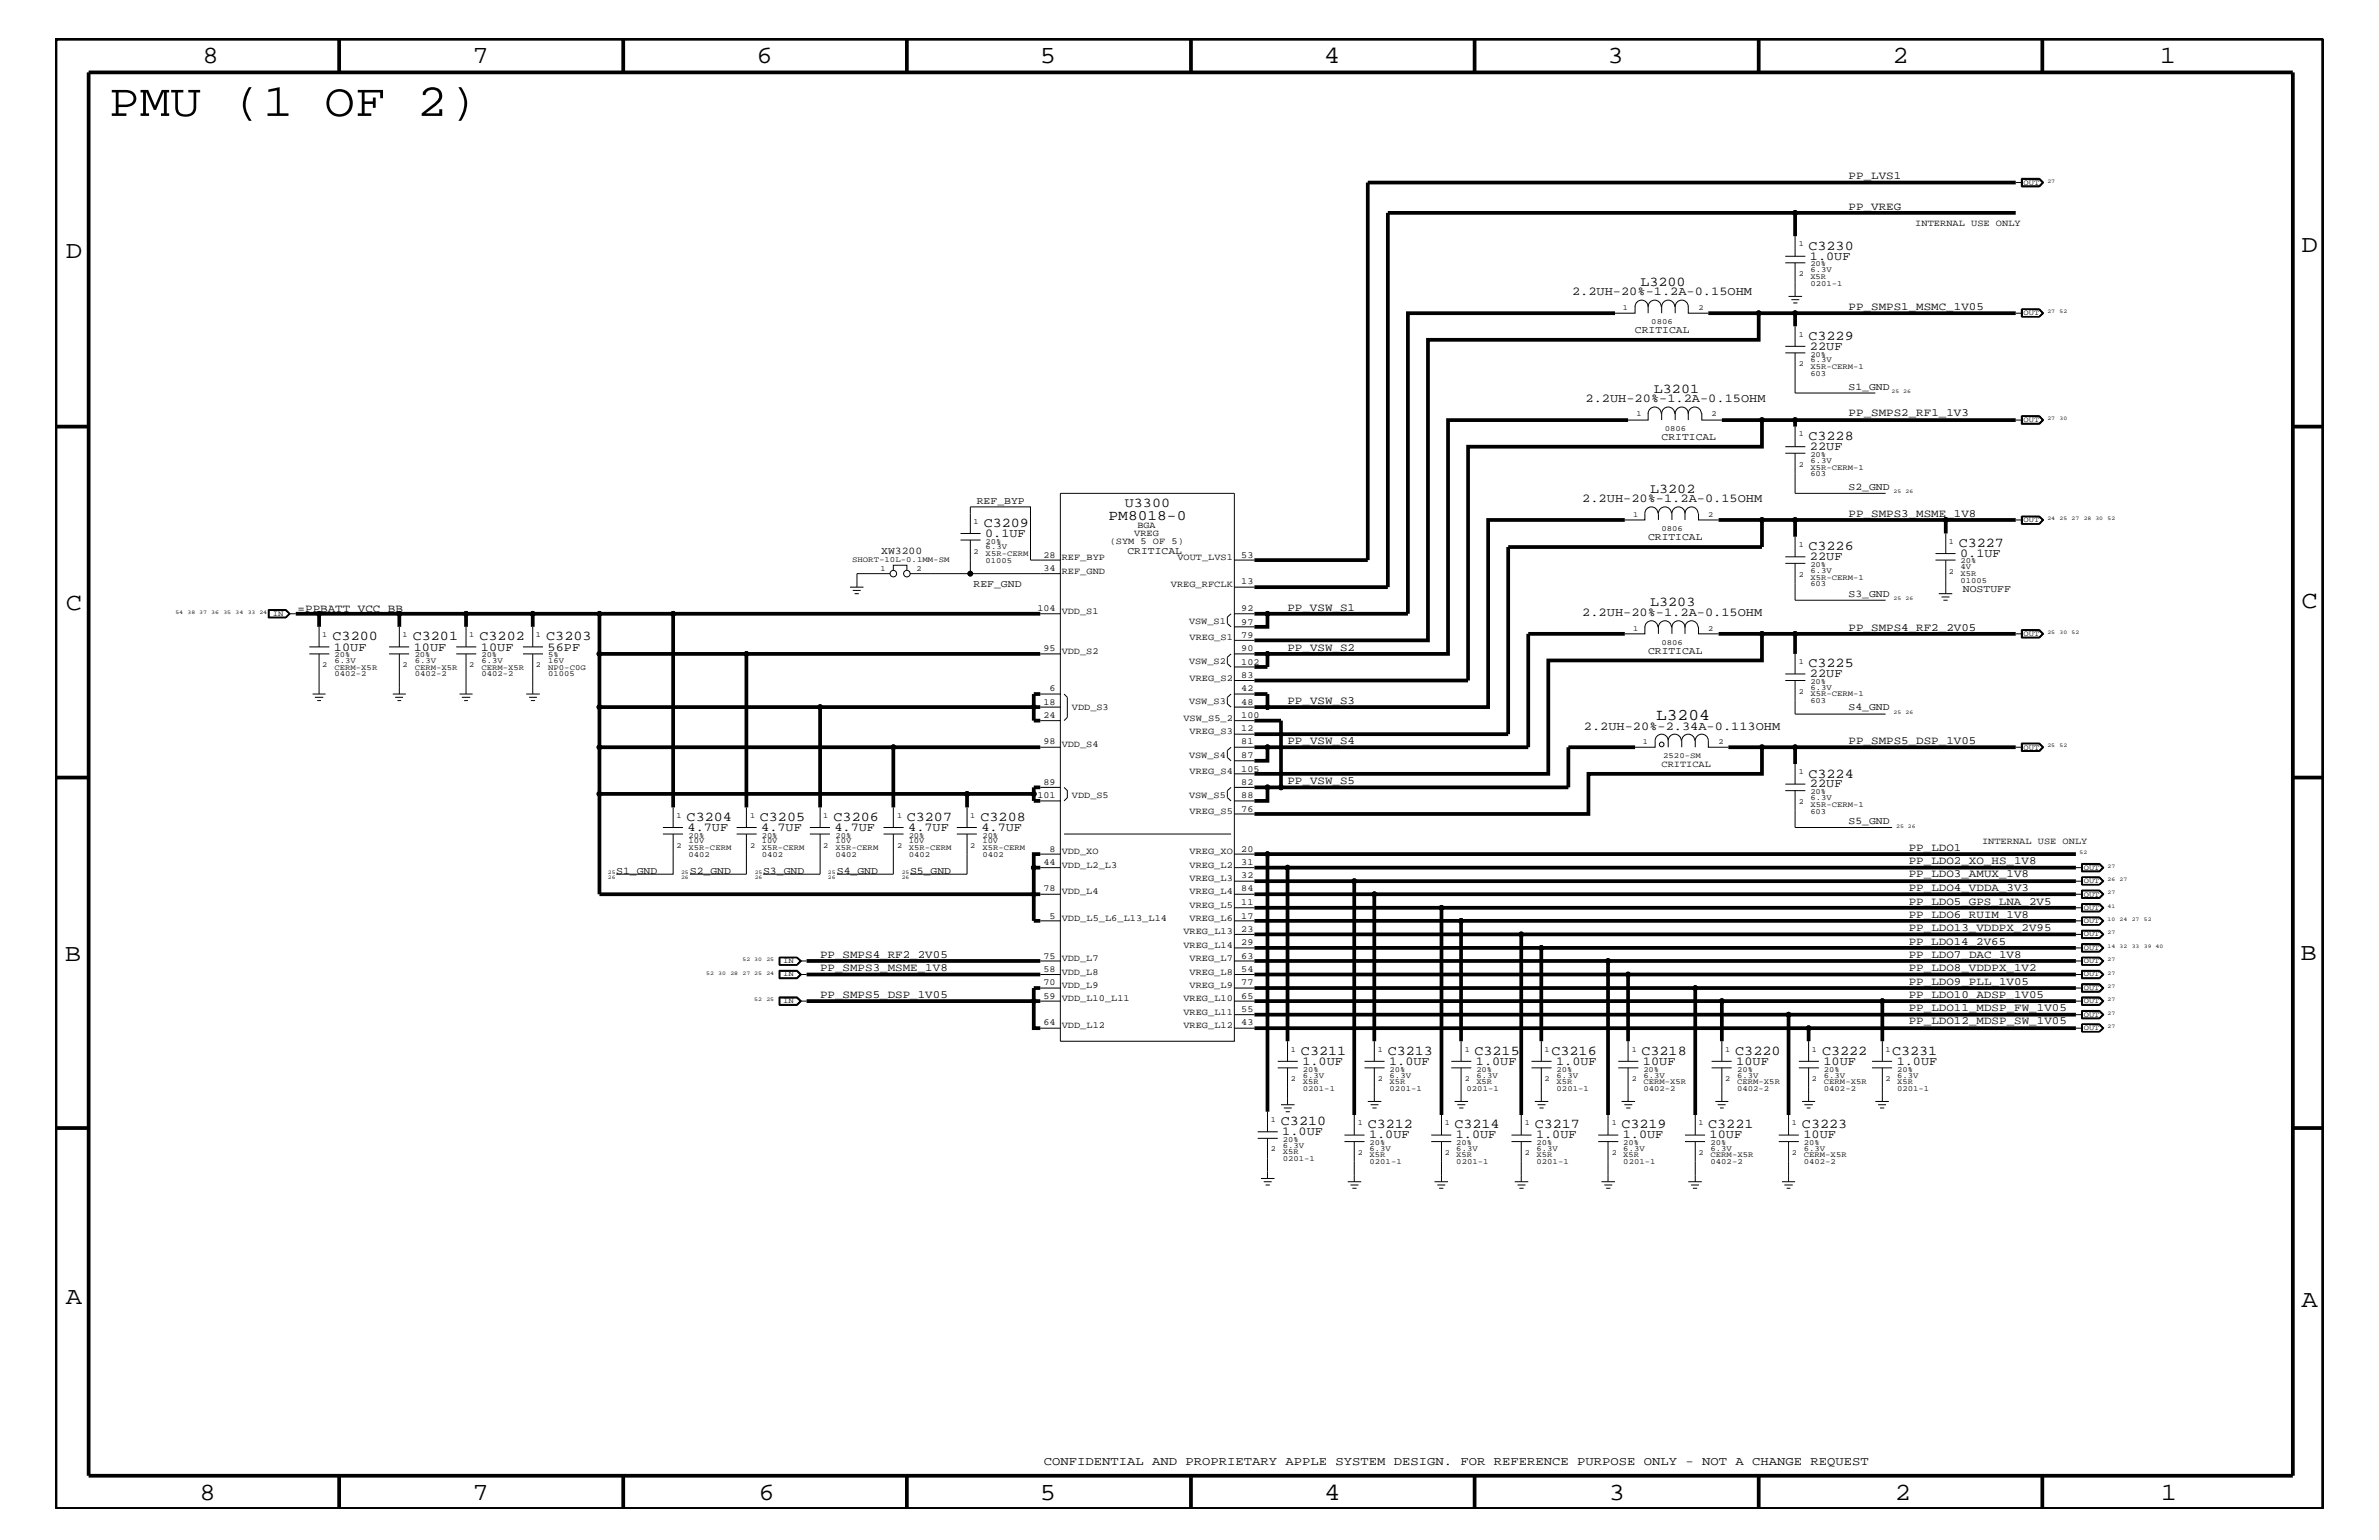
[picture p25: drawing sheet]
<svg xmlns="http://www.w3.org/2000/svg" width="432mm" height="279mm" viewBox="0 0 432 279" stroke-linecap="round" stroke-linejoin="round" font-family="sans-serif">
<defs><g id="words">
<text font-size="8.4" x="19.7" y="21">PMU (1 OF 2)</text>
<g font-size="4.5">
<text x="36.7" y="11.5">8</text>
<text x="85.8" y="11.5">7</text>
<text x="137.3" y="11.5">6</text>
<text x="188.7" y="11.5">5</text>
<text x="240.3" y="11.5">4</text>
<text x="291.8" y="11.5">3</text>
<text x="343.5" y="11.5">2</text>
<text x="392" y="11.5">1</text>
<text x="11.9" y="46.8">D</text>
<text x="417.7" y="45.7">D</text>
<text x="11.9" y="110.6">C</text>
<text x="417.7" y="110.3">C</text>
<text x="11.8" y="174.3">B</text>
<text x="417.6" y="174.2">B</text>
<text x="11.9" y="236.7">A</text>
<text x="417.7" y="237.1">A</text>
<text x="36.2" y="272.1">8</text>
<text x="85.8" y="272.1">7</text>
<text x="137.7" y="272.1">6</text>
<text x="188.7" y="272.1">5</text>
<text x="240.4" y="272.1">4</text>
<text x="292" y="272.1">3</text>
<text x="343.9" y="272.1">2</text>
<text x="392.2" y="272.1">1</text>
</g>
<text font-size="3" x="300.6" y="130.7">L3204</text>
<text font-size="2.6" x="201.2" y="94.3">PM8018-0</text>
<g font-size="2.5">
<text x="328.3" y="45.3">C3230</text>
<text x="297.7" y="51.8">L3200</text>
<text x="328.3" y="61.7">C3229</text>
<text x="300.2" y="71.2">L3201</text>
<text x="328.3" y="79.9">C3228</text>
<text x="299.5" y="89.4">L3202</text>
<text x="178.6" y="95.6">C3209</text>
<text x="204.2" y="92">U3300</text>
<text x="328.3" y="99.9">C3226</text>
<text x="355.5" y="99.3">C3227</text>
<text x="299.5" y="110">L3203</text>
<text x="60.4" y="116.2">C3200</text>
<text x="74.9" y="116.2">C3201</text>
<text x="87" y="116.2">C3202</text>
<text x="99.1" y="116.2">C3203</text>
<text x="328.3" y="121">C3225</text>
<text x="328.3" y="141.1">C3224</text>
<text x="124.6" y="149">C3204</text>
<text x="137.9" y="149">C3205</text>
<text x="151.3" y="149">C3206</text>
<text x="164.6" y="149">C3207</text>
<text x="178" y="149">C3208</text>
<text x="236.1" y="191.4">C3211</text>
<text x="251.9" y="191.4">C3213</text>
<text x="267.6" y="191.4">C3215</text>
<text x="281.6" y="191.4">C3216</text>
<text x="297.9" y="191.4">C3218</text>
<text x="315" y="191.4">C3220</text>
<text x="330.7" y="191.4">C3222</text>
<text x="343.4" y="191.4">C3231</text>
<text x="232.5" y="204.1">C3210</text>
<text x="248.2" y="204.7">C3212</text>
<text x="264" y="204.7">C3214</text>
<text x="278.6" y="204.7">C3217</text>
<text x="294.3" y="204.7">C3219</text>
<text x="310" y="204.7">C3221</text>
<text x="327.1" y="204.7">C3223</text>
</g>
<g font-size="2.2">
<text x="328.5" y="47.1">1.0UF</text>
<text x="285.3" y="53.5">2.2UH-20%-1.2A-0.15OHM</text>
<text x="328.5" y="63.4">22UF</text>
<text x="287.8" y="72.9">2.2UH-20%-1.2A-0.15OHM</text>
<text x="328.5" y="81.6">22UF</text>
<text x="287.2" y="91.1">2.2UH-20%-1.2A-0.15OHM</text>
<text x="178.8" y="97.4">0.1UF</text>
<text x="328.5" y="101.6">22UF</text>
<text x="355.8" y="101">0.1UF</text>
<text x="287.2" y="111.7">2.2UH-20%-1.2A-0.15OHM</text>
<text x="60.6" y="118.1">10UF</text>
<text x="75.1" y="118.1">10UF</text>
<text x="87.3" y="118.1">10UF</text>
<text x="99.4" y="118.1">56PF</text>
<text x="328.5" y="122.9">22UF</text>
<text x="287.5" y="132.4">2.2UH-20%-2.34A-0.113OHM</text>
<text x="328.5" y="142.9">22UF</text>
<text x="124.8" y="150.7">4.7UF</text>
<text x="138.2" y="150.7">4.7UF</text>
<text x="151.5" y="150.7">4.7UF</text>
<text x="164.8" y="150.7">4.7UF</text>
<text x="178.1" y="150.7">4.7UF</text>
<text x="236.4" y="193.2">1.0UF</text>
<text x="252.1" y="193.2">1.0UF</text>
<text x="267.9" y="193.2">1.0UF</text>
<text x="282.4" y="193.2">1.0UF</text>
<text x="298.2" y="193.2">10UF</text>
<text x="315.1" y="193.2">10UF</text>
<text x="331" y="193.2">10UF</text>
<text x="344.3" y="193.2">1.0UF</text>
<text x="232.7" y="205.9">1.0UF</text>
<text x="248.5" y="206.5">1.0UF</text>
<text x="264.2" y="206.5">1.0UF</text>
<text x="278.8" y="206.5">1.0UF</text>
<text x="294.6" y="206.5">1.0UF</text>
<text x="310.3" y="206.5">10UF</text>
<text x="327.3" y="206.5">10UF</text>
<text x="189.5" y="265.9">CONFIDENTIAL AND PROPRIETARY APPLE SYSTEM DESIGN. FOR REFERENCE PURPOSE ONLY - NOT A CHANGE REQUEST</text>
</g>
<g font-size="2">
<text x="335.5" y="32.5">PP_LVS1</text>
<text x="335.5" y="38">PP_VREG</text>
<text x="335.5" y="56.2">PP_SMPS1_MSMC_1V05</text>
<text x="335.5" y="75.6">PP_SMPS2_RF1_1V3</text>
<text x="335.5" y="93.8">PP_SMPS3_MSME_1V8</text>
<text x="54" y="111.1">=PPBATT_VCC_BB</text>
<text x="233.7" y="110.8">PP_VSW_S1</text>
<text x="233.7" y="118.1">PP_VSW_S2</text>
<text x="335.5" y="114.4">PP_SMPS4_RF2_2V05</text>
<text x="233.7" y="127.7">PP_VSW_S3</text>
<text x="233.7" y="135">PP_VSW_S4</text>
<text x="335.5" y="135">PP_SMPS5_DSP_1V05</text>
<text x="233.7" y="142.3">PP_VSW_S5</text>
<text x="346.5" y="154.4">PP_LDO1</text>
<text x="346.5" y="161.7">PP_LDO4_VDDA_3V3</text>
<text x="346.5" y="159.2">PP_LDO3_AMUX_1V8</text>
<text x="346.5" y="156.8">PP_LDO2_XO_HS_1V8</text>
<text x="346.5" y="164.1">PP_LDO5_GPS_LNA_2V5</text>
<text x="346.5" y="166.5">PP_LDO6_RUIM_1V8</text>
<text x="148.8" y="173.8">PP_SMPS4_RF2_2V05</text>
<text x="346.5" y="173.8">PP_LDO7_DAC_1V8</text>
<text x="346.5" y="168.9">PP_LDO13_VDDPX_2V95</text>
<text x="346.5" y="171.4">PP_LDO14_2V65</text>
<text x="148.8" y="176.2">PP_SMPS3_MSME_1V8</text>
<text x="346.5" y="178.7">PP_LDO9_PLL_1V05</text>
<text x="346.5" y="176.2">PP_LDO8_VDDPX_1V2</text>
<text x="148.8" y="181">PP_SMPS5_DSP_1V05</text>
<text x="346.5" y="181">PP_LDO10_ADSP_1V05</text>
<text x="346.5" y="185.9">PP_LDO12_MDSP_SW_1V05</text>
<text x="346.5" y="183.5">PP_LDO11_MDSP_FW_1V05</text>
</g>
<g font-size="1.9">
<text x="296.8" y="60.4">CRITICAL</text>
<text x="335.5" y="70.7">S1_GND</text>
<text x="301.6" y="79.9">CRITICAL</text>
<text x="335.5" y="88.9">S2_GND</text>
<text x="177.3" y="91.4">REF_BYP</text>
<text x="159.9" y="100.5">XW3200</text>
<text x="204.6" y="100.4">CRITICAL</text>
<text x="299.1" y="98">CRITICAL</text>
<text x="176.7" y="106.5">REF_GND</text>
<text x="356.3" y="107.5">NOSTUFF</text>
<text x="335.5" y="108.3">S3_GND</text>
<text x="299.1" y="118.6">CRITICAL</text>
<text x="335.5" y="128.9">S4_GND</text>
<text x="335.5" y="149.5">S5_GND</text>
<text x="111.8" y="158.6">S1_GND</text>
<text x="125.2" y="158.6">S2_GND</text>
<text x="138.5" y="158.6">S3_GND</text>
<text x="151.9" y="158.6">S4_GND</text>
<text x="165.2" y="158.6">S5_GND</text>
</g>
<g font-size="1.7">
<text x="347.6" y="41">INTERNAL USE ONLY</text>
<text x="206.5" y="95.9">BGA</text>
<text x="189.4" y="101.2">28</text>
<text x="192.7" y="101.6">REF_BYP</text>
<text x="201.4" y="98.7">(SYM 5 OF 5)</text>
<text x="205.9" y="97.3">VREG</text>
<text x="213.7" y="101.6">VOUT_LVS1</text>
<text x="225.3" y="101.2">53</text>
<text x="189.4" y="103.6">34</text>
<text x="192.7" y="104.1">REF_GND</text>
<text x="212.5" y="106.5">VREG_RFCLK</text>
<text x="225.3" y="106">13</text>
<text x="188.3" y="110.9">104</text>
<text x="192.7" y="111.4">VDD_S1</text>
<text x="215.8" y="113.1">VSW_S1</text>
<text x="225.3" y="110.9">92</text>
<text x="225.3" y="113.3">97</text>
<text x="189.4" y="118.1">95</text>
<text x="192.7" y="118.6">VDD_S2</text>
<text x="215.9" y="116.2">VREG_S1</text>
<text x="225.3" y="115.7">79</text>
<text x="225.3" y="118.1">90</text>
<text x="190.5" y="125.4">6</text>
<text x="215.8" y="120.4">VSW_S2</text>
<text x="215.9" y="123.5">VREG_S2</text>
<text x="225.3" y="123">83</text>
<text x="225.3" y="120.6">102</text>
<text x="225.3" y="125.4">42</text>
<text x="189.4" y="127.9">18</text>
<text x="189.4" y="130.2">24</text>
<text x="194.6" y="128.9">VDD_S3</text>
<text x="214.8" y="130.8">VSW_S5_2</text>
<text x="215.8" y="127.7">VSW_S3</text>
<text x="225.3" y="130.2">100</text>
<text x="225.3" y="127.9">48</text>
<text x="189.4" y="135.1">98</text>
<text x="192.7" y="135.6">VDD_S4</text>
<text x="215.8" y="137.4">VSW_S4</text>
<text x="215.9" y="133.2">VREG_S3</text>
<text x="225.3" y="132.7">12</text>
<text x="225.3" y="135.1">81</text>
<text x="225.3" y="137.5">87</text>
<text x="189.4" y="142.4">89</text>
<text x="215.9" y="140.4">VREG_S4</text>
<text x="225.3" y="140">105</text>
<text x="225.3" y="142.4">82</text>
<text x="301.6" y="139.2">CRITICAL</text>
<text x="188.3" y="144.8">101</text>
<text x="194.6" y="144.7">VDD_S5</text>
<text x="215.8" y="144.7">VSW_S5</text>
<text x="215.9" y="147.7">VREG_S5</text>
<text x="225.3" y="144.8">88</text>
<text x="225.3" y="147.3">76</text>
<text x="190.5" y="154.5">8</text>
<text x="192.7" y="155">VDD_XO</text>
<text x="215.9" y="155">VREG_XO</text>
<text x="225.3" y="154.5">20</text>
<text x="359.7" y="153.2">INTERNAL USE ONLY</text>
<text x="189.4" y="161.7">78</text>
<text x="189.4" y="156.9">44</text>
<text x="192.7" y="157.4">VDD_L2_L3</text>
<text x="215.9" y="159.9">VREG_L3</text>
<text x="215.9" y="157.4">VREG_L2</text>
<text x="225.3" y="161.7">84</text>
<text x="225.3" y="159.4">32</text>
<text x="225.3" y="156.9">31</text>
<text x="190.5" y="166.7">5</text>
<text x="192.7" y="167.1">VDD_L5_L6_L13_L14</text>
<text x="192.7" y="162.2">VDD_L4</text>
<text x="215.9" y="167.1">VREG_L6</text>
<text x="215.9" y="164.7">VREG_L5</text>
<text x="215.9" y="162.2">VREG_L4</text>
<text x="225.3" y="166.7">17</text>
<text x="225.3" y="164.2">11</text>
<text x="189.4" y="173.9">75</text>
<text x="214.8" y="172">VREG_L14</text>
<text x="214.8" y="169.5">VREG_L13</text>
<text x="225.3" y="173.9">63</text>
<text x="225.3" y="171.5">29</text>
<text x="225.3" y="169">23</text>
<text x="189.4" y="178.8">70</text>
<text x="189.4" y="176.3">58</text>
<text x="192.7" y="179.3">VDD_L9</text>
<text x="192.7" y="176.8">VDD_L8</text>
<text x="192.7" y="174.4">VDD_L7</text>
<text x="215.9" y="179.3">VREG_L9</text>
<text x="215.9" y="176.8">VREG_L8</text>
<text x="215.9" y="174.4">VREG_L7</text>
<text x="225.3" y="178.8">77</text>
<text x="225.3" y="176.3">54</text>
<text x="189.4" y="181.2">59</text>
<text x="192.7" y="181.6">VDD_L10_L11</text>
<text x="214.8" y="184.1">VREG_L11</text>
<text x="214.8" y="181.6">VREG_L10</text>
<text x="225.3" y="183.6">55</text>
<text x="225.3" y="181.2">65</text>
<text x="189.4" y="186">64</text>
<text x="192.7" y="186.5">VDD_L12</text>
<text x="214.8" y="186.5">VREG_L12</text>
<text x="225.3" y="186">43</text>
</g>
<g font-size="1.4">
<text x="367.3" y="33.6">OUT</text>
<text x="326.5" y="44.6">1</text>
<text x="326.5" y="50.2">2</text>
<text x="328.6" y="50.7">X5R</text>
<text x="328.6" y="48.3">20%</text>
<text x="328.6" y="49.4">6.3V</text>
<text x="328.6" y="51.8">0201-1</text>
<text x="294.6" y="56.2">1</text>
<text x="299.7" y="58.7">0806</text>
<text x="308.3" y="56.2">2</text>
<text x="367.3" y="57.2">OUT</text>
<text x="326.5" y="61.1">1</text>
<text x="328.6" y="64.7">20%</text>
<text x="328.6" y="65.7">6.3V</text>
<text x="326.5" y="66.5">2</text>
<text x="328.6" y="68.2">603</text>
<text x="328.6" y="67">X5R-CERM-1</text>
<text x="297" y="75.6">1</text>
<text x="310.6" y="75.6">2</text>
<text x="367.3" y="76.6">OUT</text>
<text x="302.2" y="78.2">0806</text>
<text x="326.5" y="79.2">1</text>
<text x="328.6" y="82.8">20%</text>
<text x="328.6" y="83.9">6.3V</text>
<text x="326.5" y="84.7">2</text>
<text x="328.6" y="86.4">603</text>
<text x="328.6" y="85.2">X5R-CERM-1</text>
<text x="176.7" y="95">1</text>
<text x="296.4" y="93.8">1</text>
<text x="310.1" y="93.8">2</text>
<text x="367.3" y="94.8">OUT</text>
<text x="154.6" y="101.9">SHORT-10L-0.1MM-SM</text>
<text x="176.7" y="100.4">2</text>
<text x="178.9" y="101">X5R-CERM</text>
<text x="178.9" y="99.7">6.3V</text>
<text x="178.9" y="98.7">20%</text>
<text x="301.6" y="96.3">0806</text>
<text x="326.5" y="99.3">1</text>
<text x="353.7" y="98.7">1</text>
<text x="159.8" y="103.6">1</text>
<text x="166.3" y="103.6">2</text>
<text x="178.9" y="102.1">01005</text>
<text x="326.5" y="104.7">2</text>
<text x="328.6" y="106.4">603</text>
<text x="328.6" y="102.9">20%</text>
<text x="328.6" y="105.2">X5R-CERM-1</text>
<text x="328.6" y="104">6.3V</text>
<text x="353.7" y="104.1">2</text>
<text x="355.9" y="104.6">X5R</text>
<text x="355.9" y="102.2">20%</text>
<text x="355.9" y="105.8">01005</text>
<text x="355.9" y="103.3">4V</text>
<text x="49.5" y="111.7">IN</text>
<text x="58.5" y="115.6">1</text>
<text x="60.7" y="119.2">20%</text>
<text x="73.1" y="115.6">1</text>
<text x="75.3" y="119.2">20%</text>
<text x="85.2" y="115.6">1</text>
<text x="87.4" y="119.2">20%</text>
<text x="97.3" y="115.6">1</text>
<text x="99.5" y="119.2">5%</text>
<text x="296.4" y="114.4">1</text>
<text x="301.6" y="117">0806</text>
<text x="310.1" y="114.4">2</text>
<text x="367.3" y="115.3">OUT</text>
<text x="58.5" y="121">2</text>
<text x="60.7" y="122.7">0402-2</text>
<text x="60.7" y="120.3">6.3V</text>
<text x="60.7" y="121.5">CERM-X5R</text>
<text x="73.1" y="121">2</text>
<text x="75.3" y="122.7">0402-2</text>
<text x="75.3" y="120.3">6.3V</text>
<text x="75.3" y="121.5">CERM-X5R</text>
<text x="85.2" y="121">2</text>
<text x="87.4" y="122.7">0402-2</text>
<text x="87.4" y="121.5">CERM-X5R</text>
<text x="87.4" y="120.3">6.3V</text>
<text x="97.3" y="121">2</text>
<text x="99.5" y="122.7">01005</text>
<text x="99.5" y="120.3">16V</text>
<text x="99.5" y="121.5">NP0-C0G</text>
<text x="326.5" y="125.9">2</text>
<text x="326.5" y="120.4">1</text>
<text x="328.6" y="124.1">20%</text>
<text x="328.6" y="125.2">6.3V</text>
<text x="328.6" y="127.6">603</text>
<text x="328.6" y="126.4">X5R-CERM-1</text>
<text x="298.2" y="135">1</text>
<text x="301.9" y="137.5">2520-SM</text>
<text x="311.9" y="135">2</text>
<text x="367.3" y="136">OUT</text>
<text x="326.5" y="140.4">1</text>
<text x="122.8" y="148.4">1</text>
<text x="136.1" y="148.4">1</text>
<text x="149.4" y="148.4">1</text>
<text x="162.8" y="148.4">1</text>
<text x="176.1" y="148.4">1</text>
<text x="326.5" y="145.9">2</text>
<text x="328.6" y="147.6">603</text>
<text x="328.6" y="144">20%</text>
<text x="328.6" y="145.1">6.3V</text>
<text x="328.6" y="146.4">X5R-CERM-1</text>
<text x="122.8" y="153.8">2</text>
<text x="125" y="155.5">0402</text>
<text x="125" y="154.3">X5R-CERM</text>
<text x="125" y="152">20%</text>
<text x="125" y="153">10V</text>
<text x="136.1" y="153.8">2</text>
<text x="138.3" y="154.3">X5R-CERM</text>
<text x="138.3" y="155.5">0402</text>
<text x="138.3" y="153">10V</text>
<text x="138.3" y="152">20%</text>
<text x="149.4" y="153.8">2</text>
<text x="151.6" y="152">20%</text>
<text x="151.6" y="153">10V</text>
<text x="151.6" y="155.5">0402</text>
<text x="151.6" y="154.3">X5R-CERM</text>
<text x="162.8" y="153.8">2</text>
<text x="164.9" y="153">10V</text>
<text x="164.9" y="152">20%</text>
<text x="164.9" y="154.3">X5R-CERM</text>
<text x="164.9" y="155.5">0402</text>
<text x="176.1" y="153.8">2</text>
<text x="178.3" y="155.5">0402</text>
<text x="178.3" y="154.3">X5R-CERM</text>
<text x="178.3" y="153">10V</text>
<text x="178.3" y="152">20%</text>
<text x="378.2" y="160.2">OUT</text>
<text x="378.2" y="157.8">OUT</text>
<text x="378.2" y="165">OUT</text>
<text x="378.2" y="162.7">OUT</text>
<text x="378.2" y="167.5">OUT</text>
<text x="378.2" y="172.3">OUT</text>
<text x="378.2" y="169.9">OUT</text>
<text x="142.2" y="174.8">IN</text>
<text x="142.2" y="177.2">IN</text>
<text x="378.2" y="179.6">OUT</text>
<text x="378.2" y="177.2">OUT</text>
<text x="378.2" y="174.8">OUT</text>
<text x="142.2" y="182.1">IN</text>
<text x="378.2" y="184.4">OUT</text>
<text x="378.2" y="182.1">OUT</text>
<text x="234.3" y="190.8">1</text>
<text x="250.1" y="190.8">1</text>
<text x="265.9" y="190.8">1</text>
<text x="280.3" y="190.8">1</text>
<text x="296.2" y="190.8">1</text>
<text x="313.1" y="190.8">1</text>
<text x="328.9" y="190.8">1</text>
<text x="342.2" y="190.8">1</text>
<text x="378.2" y="186.9">OUT</text>
<text x="234.3" y="196.2">2</text>
<text x="236.5" y="195.5">6.3V</text>
<text x="236.5" y="197.9">0201-1</text>
<text x="236.5" y="196.7">X5R</text>
<text x="236.5" y="194.4">20%</text>
<text x="250.1" y="196.2">2</text>
<text x="252.2" y="195.5">6.3V</text>
<text x="252.2" y="197.9">0201-1</text>
<text x="252.2" y="196.7">X5R</text>
<text x="252.2" y="194.4">20%</text>
<text x="265.9" y="196.2">2</text>
<text x="266.2" y="197.9">0201-1</text>
<text x="268" y="194.4">20%</text>
<text x="268" y="196.7">X5R</text>
<text x="268" y="195.5">6.3V</text>
<text x="280.3" y="196.2">2</text>
<text x="282.5" y="194.4">20%</text>
<text x="282.5" y="196.7">X5R</text>
<text x="282.5" y="195.5">6.3V</text>
<text x="282.5" y="197.9">0201-1</text>
<text x="296.2" y="196.2">2</text>
<text x="298.3" y="194.4">20%</text>
<text x="298.3" y="197.9">0402-2</text>
<text x="298.3" y="195.5">6.3V</text>
<text x="298.3" y="196.7">CERM-X5R</text>
<text x="313.1" y="196.2">2</text>
<text x="315.3" y="197.9">0402-2</text>
<text x="315.3" y="196.7">CERM-X5R</text>
<text x="315.3" y="195.5">6.3V</text>
<text x="315.3" y="194.4">20%</text>
<text x="328.9" y="196.2">2</text>
<text x="331" y="195.5">6.3V</text>
<text x="331" y="196.7">CERM-X5R</text>
<text x="331" y="197.9">0402-2</text>
<text x="331" y="194.4">20%</text>
<text x="342.2" y="196.2">2</text>
<text x="344.3" y="195.5">6.3V</text>
<text x="344.3" y="197.9">0201-1</text>
<text x="344.3" y="196.7">X5R</text>
<text x="344.3" y="194.4">20%</text>
<text x="230.6" y="203.5">1</text>
<text x="230.6" y="208.9">2</text>
<text x="232.8" y="208.2">6.3V</text>
<text x="232.8" y="209.4">X5R</text>
<text x="232.8" y="207.1">20%</text>
<text x="246.5" y="209.6">2</text>
<text x="246.5" y="204.1">1</text>
<text x="248.6" y="207.7">20%</text>
<text x="248.6" y="208.8">6.3V</text>
<text x="262.2" y="209.6">2</text>
<text x="262.2" y="204.1">1</text>
<text x="264.3" y="207.7">20%</text>
<text x="264.3" y="208.8">6.3V</text>
<text x="276.8" y="209.6">2</text>
<text x="276.8" y="204.1">1</text>
<text x="278.9" y="207.7">20%</text>
<text x="278.9" y="208.8">6.3V</text>
<text x="292.5" y="209.6">2</text>
<text x="292.5" y="204.1">1</text>
<text x="294.6" y="207.7">20%</text>
<text x="294.6" y="208.8">6.3V</text>
<text x="308.3" y="209.6">2</text>
<text x="308.3" y="204.1">1</text>
<text x="310.5" y="207.7">20%</text>
<text x="310.5" y="208.8">6.3V</text>
<text x="325.2" y="209.6">2</text>
<text x="325.2" y="204.1">1</text>
<text x="327.4" y="207.7">20%</text>
<text x="327.4" y="208.8">6.3V</text>
<text x="232.8" y="210.7">0201-1</text>
<text x="248.6" y="210">X5R</text>
<text x="248.6" y="211.3">0201-1</text>
<text x="264.3" y="210">X5R</text>
<text x="264.3" y="211.3">0201-1</text>
<text x="278.9" y="210">X5R</text>
<text x="278.9" y="211.3">0201-1</text>
<text x="294.6" y="210">X5R</text>
<text x="294.6" y="211.3">0201-1</text>
<text x="310.5" y="211.3">0402-2</text>
<text x="310.5" y="210">CERM-X5R</text>
<text x="327.4" y="211.3">0402-2</text>
<text x="327.4" y="210">CERM-X5R</text>
</g>
<g font-size="1">
<text x="371.6" y="33.1">27</text>
<text x="371.6" y="56.8">27</text>
<text x="373.8" y="56.8">52</text>
<text x="343.3" y="71.3">25 26</text>
<text x="371.6" y="76.2">27</text>
<text x="373.8" y="76.2">30</text>
<text x="343.7" y="89.5">25</text>
<text x="345.9" y="89.5">26</text>
<text x="371.6" y="94.3">24</text>
<text x="373.8" y="94.3">25</text>
<text x="376" y="94.3">27</text>
<text x="378.2" y="94.3">28 30</text>
<text x="382.5" y="94.3">52</text>
<text x="31.8" y="111.4">54</text>
<text x="34" y="111.4">38 37</text>
<text x="38.4" y="111.4">36</text>
<text x="40.6" y="111.4">35</text>
<text x="42.8" y="111.4">34</text>
<text x="45" y="111.4">33 24</text>
<text x="343.7" y="108.9">25</text>
<text x="345.9" y="108.9">26</text>
<text x="371.6" y="115">25</text>
<text x="373.8" y="115">30</text>
<text x="376" y="115">52</text>
<text x="343.7" y="129.6">25</text>
<text x="345.9" y="129.6">26</text>
<text x="371.6" y="135.6">25</text>
<text x="373.8" y="135.6">52</text>
<text x="344.2" y="150.1">25 26</text>
<text x="377.5" y="155">52</text>
<text x="110.3" y="158.6">25</text>
<text x="110.3" y="159.5">26</text>
<text x="123.6" y="158.6">25</text>
<text x="123.6" y="159.5">26</text>
<text x="137" y="158.6">25</text>
<text x="137" y="159.5">26</text>
<text x="150.3" y="158.6">25</text>
<text x="150.3" y="159.5">26</text>
<text x="163.7" y="158.6">25</text>
<text x="163.7" y="159.5">26</text>
<text x="382.5" y="159.9">26</text>
<text x="382.5" y="157.4">27</text>
<text x="384.7" y="159.9">27</text>
<text x="382.5" y="164.7">41</text>
<text x="382.5" y="162.2">27</text>
<text x="382.5" y="167.1">10</text>
<text x="384.7" y="167.1">24</text>
<text x="386.9" y="167.1">27</text>
<text x="389.1" y="167.1">52</text>
<text x="382.5" y="172">14</text>
<text x="382.5" y="169.5">27</text>
<text x="384.7" y="172">32</text>
<text x="386.9" y="172">33</text>
<text x="389.1" y="172">39 40</text>
<text x="128.2" y="176.8">52</text>
<text x="130.4" y="176.8">30</text>
<text x="132.6" y="176.8">28</text>
<text x="134.8" y="174.4">52 30</text>
<text x="134.8" y="176.8">27 25</text>
<text x="139.1" y="174.4">25</text>
<text x="139.1" y="176.8">24</text>
<text x="382.5" y="179.3">27</text>
<text x="382.5" y="176.8">27</text>
<text x="382.5" y="174.4">27</text>
<text x="136.9" y="181.6">52</text>
<text x="139.1" y="181.6">25</text>
<text x="382.5" y="184.1">27</text>
<text x="382.5" y="181.6">27</text>
<text x="382.5" y="186.5">27</text>
</g>
</g></defs>
<g fill="none" stroke="#000" stroke-width=".18">
<path d="M365.9 33.1h1.2M366.9 32.4h3.3l.7 .7-.7 .8h-3.3zM367.1 32.5h3l.7 .6-.7 .7h-3zM370.1 32.5l.6 .6-.6 .6h-3M370.2 33.9l.7-.8-.7-.7h-3.2v1.5M296.8 55.6a1.19 1.19 0 0 1 1.2-1.1 1.19 1.19 0 0 1 1.1 1.1 1.19 1.19 0 0 1 1.2-1.1 1.19 1.19 0 0 1 1.2 1.1M296.8 55.6v1.2h-3.7M299.1 55.6v1.2M301.6 55.6v1.2M301.6 55.6a1.19 1.19 0 0 1 1.2-1.1 1.19 1.19 0 0 1 1.2 1.1M304.1 55.6a1.19 1.19 0 0 1 1.1-1.1 1.19 1.19 0 0 1 1.2 1.1M304.1 55.6v1.2"/>
<path d="M306.4 55.6v1.2h3.7M324 46.5h3.7M324 47.7h3.7M324.6 53.8h2.5M325.1 54.4h1.5M325.5 55h.7M325.8 42.9v3.6M325.8 47.7v6.1M325.8 59.2v3.6M365.9 56.8h1.2M367 56.1v1.4M370.1 56.1l.6 .7-.6 .6"/>
<path d="M370.1 56.1h-3v1.3h3M370.1 56.1l.7 .7-.7 .6M370.2 56.1l.7 .7-.7 .7M370.2 56.1h-3.3v1.4h3.3M299.1 75a1.19 1.19 0 0 1 1.2-1.2 1.19 1.19 0 0 1 1.2 1.2M299.1 74.9v1.3h-3.6M301.6 74.9v1.3M301.6 75a1.19 1.19 0 0 1 1.2-1.2 1.19 1.19 0 0 1 1.2 1.2M304.1 75a1.19 1.19 0 0 1 1.1-1.2 1.19 1.19 0 0 1 1.2 1.2 1.19 1.19 0 0 1 1.2-1.2 1.19 1.19 0 0 1 1.2 1.2M304.1 74.9v1.3M306.4 74.9v1.3M308.9 74.9v1.3h3.6"/>
<path d="M324 62.8h3.7M324 64h3.7M325.8 64v7.3h14.6M325.8 77.4v3.6M365.9 76.2h1.2M366.9 75.5h3.3l.7 .7-.7 .8h-3.3zM370.1 75.5l.6 .7-.6 .6M370.1 75.5h-3v1.3h3M370.1 75.5l.7 .7-.7 .6M370.2 75.5l.7 .7-.7 .7h-3.2v-1.4M174.3 96.8h3.7M174.3 98h3.7"/>
<path d="M176.1 96.8v-4.8h10.9v9.6h5.5M176.1 98v6.1h16.4M192.5 89.5h31.5v99.4h-31.5zM300.9 93.2a1.19 1.19 0 0 0-1.2-1.2 1.19 1.19 0 0 0-1.1 1.2v1.1h-3.7M303.4 93.2a1.19 1.19 0 0 0-1.2-1.2 1.19 1.19 0 0 0-1.2 1.2v1.1M305.8 93.2a1.19 1.19 0 0 1 1.2-1.2 1.19 1.19 0 0 1 1.2 1.2M305.8 93.2a1.19 1.19 0 0 0-1.2-1.2 1.19 1.19 0 0 0-1.1 1.2v1.1M305.8 93.2v1.1M308.3 93.2v1.1h3.6M324 81h3.7M324 82.2h3.7M325.8 82.2v7.3h16.4"/>
<path d="M325.8 97.4v3.6M353.2 96.8v3.6M365.9 94.3h1.2M367 93.7v1.4M370.1 93.7l.6 .6-.6 .7M370.1 93.7h-3v1.3h3M370.1 93.7l.7 .6-.7 .7M370.2 93.7l.7 .6-.7 .8M370.2 93.7h-3.3v1.4h3.3M48.7 110.6h3.2l.8 .8-.8 .7h-3.2zM48.9 110.8h2.9l.7 .6-.7 .5h-2.9zM51.9 110.7l.7 .7-.7 .6"/>
<path d="M51.9 110.7l.6 .7M51.9 110.7h-3.1v1.3h3.1M52.5 111.4h1.2M52.5 111.4l-.6 .6M56.1 118.6h3.7M56.1 117.4h3.7M57.9 113.7v3.7M57.9 118.6v7.3M70.6 117.4h3.7M70.6 118.6h3.7M72.5 113.7v3.7M72.5 118.6v7.3"/>
<path d="M82.8 117.4h3.6M82.8 118.6h3.6M84.6 113.7v3.7M84.6 118.6v7.3M94.9 117.4h3.7M94.9 118.6h3.7M96.7 113.7v3.7M96.7 118.6v7.3M154.3 106.5h2.4M154.8 107.1h1.4M155.1 107.7h.8M161.6 104.1h-6.1v2.4"/>
<path d="M162.1 103.5v-1h2.5v1M165.2 104.1h10.9M188.8 111.4h3.7M188.8 118.6h3.7M223.4 111.4l-.6 .5v1.2l.6 .6M223.4 118.6l-.6 .6v1.2l.6 .6M224 111.4h3.7M224 106.5h3.7M224 118.6h3.7M224 101.6h3.7M224 113.7h3.7M224 116.2h3.7"/>
<path d="M298.6 113.7v1.3h-3.7M298.6 113.8a1.19 1.19 0 0 1 1.1-1.2 1.19 1.19 0 0 1 1.2 1.2M301 113.7v1.3M301 113.8a1.19 1.19 0 0 1 1.2-1.2 1.19 1.19 0 0 1 1.2 1.2M303.5 113.7v1.3M303.5 113.8a1.19 1.19 0 0 1 1.1-1.2 1.19 1.19 0 0 1 1.2 1.2 1.19 1.19 0 0 1 1.2-1.2 1.19 1.19 0 0 1 1.2 1.2M305.8 113.7v1.3M308.3 113.7v1.3h3.6M324 101h3.7M324 102.2h3.7M325.8 102.2v6.7h16.4M325.8 118.6v3.7"/>
<path d="M351.3 101.6h3.6M351.3 100.4h3.6M351.9 107.7h2.5M352.4 108.3h1.4M352.7 108.9h.8M353.2 101.6v6.1M365.9 115h1.2M366.9 114.2h3.3l.7 .8-.7 .8h-3.3zM367 114.3h3.2l.7 .7-.7 .7h-3.2zM367.1 114.4h3l.6 .6-.6 .6h-3M367.1 114.3v1.4M370.1 114.3l.7 .7-.7 .7"/>
<path d="M56.7 125.9h2.4M57.2 126.5h1.5M57.6 127.1h.7M71.3 125.9h2.4M71.7 126.5h1.5M72.1 127.1h.7M83.4 125.9h2.4M83.8 126.5h1.5M84.2 127.1h.7M95.5 125.9h2.5M96 126.5h1.5M96.4 127.1h.7"/>
<path d="M188.8 125.9h3.7M188.8 135.6h3.7M188.8 128.3h3.7M188.8 130.7h3.7M193.1 125.9l.6 .6v3.7l-.6 .5M223.4 125.9l-.6 .6v1.2l.6 .6M223.4 135.6l-.6 .6v1.2l.6 .6M224 123.5h3.7M224 125.9h3.7M224 135.6h3.7M224 121h3.7M224 128.3h3.7"/>
<path d="M224 130.7h3.7M224 133.2h3.7M224 138h3.7M302.8 134.4a1.19 1.19 0 0 0-1.2-1.2 1.19 1.19 0 0 0-1.2 1.2v1.2h-3.6M302.8 134.4v1.2M302.8 134.4a1.19 1.19 0 0 1 1.2-1.2 1.19 1.19 0 0 1 1.2 1.2M307.6 134.4a1.19 1.19 0 0 0-1.2-1.2 1.19 1.19 0 0 0-1.2 1.2v1.2M313.7 135.6h-3.6v-1.2a1.19 1.19 0 0 0-1.2-1.2 1.19 1.19 0 0 0-1.2 1.2v1.2M324 122.3h3.7M324 123.5h3.7M325.8 123.5v6.1h16.4M325.8 138.6v3.7"/>
<path d="M365.9 135.6h1.2M366.9 136.3h3.3M367.1 135h3l.6 .6-.6 .6h-3M370.1 134.9l.7 .7-.7 .6h-3v-1.3M370.2 136.3l.7-.7-.7-.8h-3.3v1.5M370.2 136.3l.7-.7-.7-.7h-3.2v1.4M120.3 151.3h3.7M120.3 150.1h3.7M122.2 151.3v7.3h-10.3M122.2 146.5v3.6M133.7 150.1h3.6M133.7 151.3h3.6"/>
<path d="M135.5 146.5v3.6M135.5 151.3v7.3h-10.3M147 150.1h3.6M147 151.3h3.6M148.9 146.5v3.6M148.9 151.3v7.3h-10.4M160.4 151.3h3.6M160.4 150.1h3.6M162.1 146.5v3.6M162.1 151.3v7.3h-10.2M173.7 150.1h3.6M173.7 151.3h3.6"/>
<path d="M175.5 146.5v3.6M175.5 151.3v7.3h-10.3M188.8 157.4h3.7M188.8 145.3h3.7M188.8 142.9h3.7M188.8 155h3.7M193.1 142.9l.6 .5v1.3l-.6 .6M193.1 151.3h30.3M223.4 142.9l-.6 .5v1.3l.6 .6M224 159.9h3.7M224 157.4h3.7M224 145.3h3.7"/>
<path d="M224 140.4h3.7M224 142.9h3.7M224 147.7h3.7M224 155h3.7M324 142.3h3.7M324 143.4h3.7M325.8 143.4v6.7h17.6M376.8 159.9h1.2M376.8 157.4h1.2M377.8 156.7h3.3l.8 .7-.8 .8h-3.3zM377.8 159.1h3.3l.8 .8-.8 .6h-3.3zM377.9 159.2h3.1"/>
<path d="M377.9 159.1v1.4M378 156.8h3l.6 .6-.6 .6h-3zM378 159.2v1.3M381 159.1l.8 .8-.8 .6M381 156.7l.8 .7-.8 .7M381 159.2l.7 .7-.7 .6M381 156.7l.7 .7-.7 .7M381 159.2l.6 .7-.6 .6M381 156.7h-3.1v1.4h3.1M141.4 173.7h3.3l.8 .7-.8 .7h-3.3zM141.4 176h3.3l.8 .8-.8 .8h-3.3zM141.5 173.7v1.4"/>
<path d="M141.5 175h3.1M141.5 173.8h3.1M141.6 176.2h3l.6 .6-.6 .6h-3zM141.6 173.8v1.2M144.6 173.8l.7 .6-.7 .6M144.6 176.1l.7 .7-.7 .7M144.6 173.7l.8 .7-.8 .7M144.6 176.1l.8 .7-.8 .7M144.6 173.8l.6 .6-.6 .6M144.6 176.1h-3.1v1.4h3.1M145.2 174.4h1.2M145.2 176.8h1.2"/>
<path d="M188.8 162.2h3.7M188.8 174.4h3.7M188.8 176.8h3.7M188.8 167.1h3.7M188.8 179.3h3.7M224 164.7h3.7M224 162.2h3.7M224 174.4h3.7M224 176.8h3.7M224 169.5h3.7M224 167.1h3.7M224 172h3.7"/>
<path d="M224 179.3h3.7M376.8 164.7h1.2M376.8 162.2h1.2M376.8 174.4h1.2M376.8 176.8h1.2M376.8 169.5h1.2M376.8 167.1h1.2M376.8 172h1.2M376.8 179.3h1.2M377.8 161.5h3.3l.8 .7-.8 .8h-3.3zM377.8 163.9h3.3l.8 .8-.8 .8h-3.3zM377.8 166.4h3.3l.8 .7-.8 .7h-3.3z"/>
<path d="M377.8 168.8h3.3l.8 .7-.8 .8h-3.3zM377.8 171.2h3.3l.8 .8-.8 .7h-3.3zM377.8 173.7h3.3l.8 .7-.8 .7h-3.3zM377.8 176h3.3l.8 .8-.8 .8h-3.3zM377.8 178.5h3.3l.8 .8-.8 .7h-3.3zM377.9 173.8h3.1M377.9 178.6h3.1l.7 .7-.7 .6M377.9 171.3h3.1l.7 .7-.7 .7M377.9 166.5h3.1M377.9 166.4v1.4M377.9 171.2v1.5h3.1M377.9 173.7v1.4"/>
<path d="M377.9 160.5h3.1M377.9 175h3.1M377.9 179.9h3.1M377.9 167.7h3.1M378 164.1h3l.6 .6-.6 .6h-3zM378 161.6h3l.6 .6-.6 .6h-3zM378 166.5v1.2M378 168.9h3l.6 .6-.6 .6h-3zM378 171.4h3l.6 .6-.6 .6h-3zM378 173.8v1.2M378 176.2h3l.6 .6-.6 .6h-3zM381 164l.8 .7-.8 .7"/>
<path d="M381 178.5l.8 .8-.8 .6h-3.1v-1.4M381 161.6l.8 .6-.8 .8M381 176.1l.8 .7-.8 .7M381 173.7l.8 .7-.8 .7M381 171.2l.8 .8-.8 .7M381 168.8l.8 .7-.8 .7M381 166.4l.8 .7-.8 .7M381 164l.7 .7-.7 .7M381 161.6l.7 .6-.7 .7h-3.1M381 176.1l.7 .7-.7 .7M381 173.8l.7 .6-.7 .6M381 168.8l.7 .7-.7 .7"/>
<path d="M381 166.5l.7 .6-.7 .6M381 173.8l.6 .6-.6 .6M381 166.5l.6 .6-.6 .6M381 164h-3.1v1.4h3.1M381 161.6h-3.1v1.4M381 168.8h-3.1v1.4h3.1M381 176.1h-3.1v1.4h3.1M381 179.9l.6-.6-.6-.6h-3v1.2M141.4 180.9h3.3l.8 .7-.8 .8h-3.3zM141.5 181h3.1M144.6 181l.7 .6-.7 .7h-3.1M144.6 181l.6 .6-.6 .6h-3v-1.2"/>
<path d="M144.6 182.4l.8-.8-.8-.6h-3.1v1.4M145.2 181.6h1.2M188.8 181.6h3.7M188.8 186.5h3.7M224 181.6h3.7M224 186.5h3.7M224 184.1h3.7M231.9 192.6h3.7M231.9 193.7h3.7M233.7 188.9v3.7M233.7 193.7v6.7M247.7 192.6h3.6"/>
<path d="M247.7 193.7h3.6M248.3 199.8h2.4M249.4 188.9v3.7M249.4 193.7v6.1M263.4 193.7h3.7M263.4 192.6h3.7M264 199.8h2.5M265.2 188.9v3.7M265.2 193.7v6.1M278 192.6h3.6M278 193.7h3.6M278.6 199.8h2.4"/>
<path d="M279.8 188.9v3.7M279.8 193.7v6.1M293.7 193.7h3.7M293.7 192.6h3.7M294.3 199.8h2.5M295.5 188.9v3.7M295.5 193.7v6.1M310.7 193.7h3.6M310.7 192.6h3.6M311.3 199.8h2.4M312.5 188.9v3.7M312.5 193.7v6.1"/>
<path d="M326.5 193.7h3.6M326.5 192.6h3.6M327.1 199.8h2.4M328.3 188.9v3.7M328.3 193.7v6.1M339.8 193.7h3.6M339.8 192.6h3.6M340.4 199.8h2.4M341.7 188.9v3.7M341.7 193.7v6.1M376.8 181.6h1.2M376.8 186.5h1.2"/>
<path d="M376.8 184.1h1.2M377.8 180.9h3.3l.8 .7-.8 .8h-3.3zM377.8 183.3h3.3l.8 .8-.8 .7h-3.3zM377.8 185.8h3.3l.8 .7-.8 .7h-3.3zM377.9 181h3.1M377.9 185.9h3.1M377.9 185.8v1.4M377.9 187.1h3.1M378 183.5h3l.6 .6-.6 .6h-3zM378 185.9v1.2M381 185.8l.8 .7-.8 .7M381 183.4l.8 .7-.8 .7"/>
<path d="M381 181l.7 .6-.7 .7h-3.1M381 185.9l.7 .6-.7 .6M381 183.4l.7 .7-.7 .7M381 181l.6 .6-.6 .6h-3v-1.2M381 185.9l.6 .6-.6 .6M381 182.4l.8-.8-.8-.6h-3.1v1.4M381 183.4h-3.1v1.4h3.1M228.3 205.3h3.6M228.3 206.5h3.6M228.9 213.8h2.4M229.4 214.4h1.4M229.7 215h.8"/>
<path d="M230.1 201.7v3.6M230.1 206.5v7.3M232.5 200.4h2.5M233 201h1.5M233.4 201.7h.7M244 205.9h3.7M244 207.1h3.7M244.6 214.4h2.5M245.1 215h1.5M245.5 215.6h.7M245.8 202.3v3.6M245.8 207.1v7.3"/>
<path d="M248.8 200.4h1.4M249.1 201h.8M259.8 205.9h3.6M259.8 207.1h3.6M260.4 214.4h2.4M260.9 215h1.4M261.2 215.6h.8M261.6 202.3v3.6M261.6 207.1v7.3M264.5 200.4h1.5M264.9 201h.7M274.3 205.9h3.7"/>
<path d="M274.3 207.1h3.7M274.9 214.4h2.5M275.4 215h1.5M275.8 215.6h.7M276.1 202.3v3.6M276.1 207.1v7.3M279.1 200.4h1.4M279.4 201h.8M290.1 205.9h3.6M290.1 207.1h3.6M290.7 214.4h2.4M291.2 215h1.4"/>
<path d="M291.5 215.6h.8M291.9 202.3v3.6M291.9 207.1v7.3M294.8 200.4h1.5M295.2 201h.7M305.8 205.9h3.7M305.8 207.1h3.7M306.4 214.4h2.5M306.9 215h1.5M307.3 215.6h.7M307.7 202.3v3.6M307.7 207.1v7.3"/>
<path d="M311.8 200.4h1.4M312.2 201h.7M322.9 205.9h3.6M322.9 207.1h3.6M323.4 214.4h2.4M323.9 215h1.5M324.3 215.6h.7M324.6 202.3v3.6M324.6 207.1v7.3M327.5 200.4h1.5M327.9 201h.7M340.9 200.4h1.4"/>
<path d="M341.2 201h.8"/>
<circle cx="325.8" cy="38.6" r=".42"/>
<circle cx="319.2" cy="56.8" r=".42"/>
<circle cx="325.8" cy="56.8" r=".42"/>
<circle cx="319.8" cy="76.2" r=".42"/>
<circle cx="325.8" cy="76.2" r=".42"/>
<circle cx="319.8" cy="94.3" r=".42"/>
<circle cx="325.8" cy="94.3" r=".42"/>
<circle cx="353.2" cy="94.3" r=".42"/>
<circle cx="57.9" cy="111.4" r=".42"/>
<circle cx="72.5" cy="111.4" r=".42"/>
<circle cx="84.6" cy="111.4" r=".42"/>
<circle cx="96.7" cy="111.4" r=".42"/>
<circle cx="108.8" cy="118.6" r=".42"/>
<circle cx="108.8" cy="111.4" r=".42"/>
<circle cx="122.2" cy="111.4" r=".42"/>
<circle cx="135.5" cy="118.6" r=".42"/>
<circle cx="162.1" cy="104.1" r=".59"/>
<circle cx="164.6" cy="104.1" r=".59"/>
<circle cx="176.1" cy="104.1" r=".42"/>
<circle cx="230.1" cy="118.6" r=".42"/>
<circle cx="230.1" cy="111.4" r=".42"/>
<circle cx="319.8" cy="115" r=".42"/>
<circle cx="325.8" cy="115" r=".42"/>
<circle cx="108.8" cy="128.3" r=".42"/>
<circle cx="108.8" cy="135.6" r=".42"/>
<circle cx="148.9" cy="128.3" r=".42"/>
<circle cx="162.1" cy="135.6" r=".42"/>
<circle cx="187.6" cy="128.3" r=".42"/>
<circle cx="230.1" cy="128.3" r=".42"/>
<circle cx="230.1" cy="135.6" r=".42"/>
<circle cx="301.6" cy="135.1" r=".42"/>
<circle cx="319.8" cy="135.6" r=".42"/>
<circle cx="325.8" cy="135.6" r=".42"/>
<circle cx="108.8" cy="144" r=".42"/>
<circle cx="175.5" cy="144" r=".42"/>
<circle cx="187.6" cy="157.4" r=".42"/>
<circle cx="187.6" cy="144" r=".42"/>
<circle cx="230.1" cy="155" r=".42"/>
<circle cx="230.1" cy="142.9" r=".42"/>
<circle cx="232.5" cy="142.9" r=".42"/>
<circle cx="233.7" cy="157.4" r=".42"/>
<circle cx="245.8" cy="159.9" r=".42"/>
<circle cx="187.6" cy="162.2" r=".42"/>
<circle cx="249.4" cy="162.2" r=".42"/>
<circle cx="261.6" cy="164.7" r=".42"/>
<circle cx="265.2" cy="167.1" r=".42"/>
<circle cx="276.1" cy="169.5" r=".42"/>
<circle cx="279.8" cy="172" r=".42"/>
<circle cx="291.9" cy="174.4" r=".42"/>
<circle cx="295.5" cy="176.8" r=".42"/>
<circle cx="307.7" cy="179.3" r=".42"/>
<circle cx="187.6" cy="181.6" r=".42"/>
<circle cx="312.5" cy="181.6" r=".42"/>
<circle cx="324.6" cy="184.1" r=".42"/>
<circle cx="328.3" cy="186.5" r=".42"/>
<circle cx="341.7" cy="181.6" r=".42"/>
</g>
<g fill="none" stroke="#000" stroke-width=".68" stroke-linecap="butt">
<path d="M10.1 7h411.6v266.8h-411.6zM16.1 13.1h400.1v254.6h-400.1zM61.6 7v6.1M113.1 7v6.1M164.6 7v6.1M216.2 7v6.1M267.6 7v6.1M319.2 7v6.1M370.7 7v6.1M325.8 38.6h-73.9v67.9h-24.2M365.9 38.6h-40.1v4.3M365.9 33.1h-117.6v68.5h-20.6"/>
<path d="M293.1 56.8h-37.6v54.6h-25.4M310.1 56.8h9.1v4.9h-60v54.5h-31.5M319.2 56.8h46.7M325.8 56.8v2.4M10.1 77.4h6M295.5 76.2h-32.7v42.4h-32.7M312.5 76.2h7.3v4.8h-53.3v42.5h-38.8M319.8 76.2h46.1M325.8 76.2v1.2M416.2 77.4h5.5M294.9 94.3h-24.8v34h-40M311.9 94.3h7.9v4.9h-46.1v34h-46"/>
<path d="M319.8 94.3h6v3.1M325.8 94.3h27.4M365.9 94.3h-12.7v2.5M53.7 111.4h4.2v2.3M57.9 111.4h14.6M72.5 113.7v-2.3h12.1v2.3M84.6 111.4h37.6M96.7 111.4v2.3M108.8 111.4v7.2h26.7M108.8 118.6v9.7h40.1M188.8 118.6h-53.3v27.9M188.8 111.4h-66.6v35.1"/>
<path d="M227.7 111.4h2.4v2.3h-2.4M227.7 118.6h2.4v2.4h-2.4M294.9 115h-17.5v20.6h-47.3v2.4h-2.4M311.9 115h7.9v4.8h-38.8v20.6h-53.3M319.8 115h6M365.9 115h-40.1v3.6M108.8 128.3v7.3h53.3M108.8 135.6v8.4h66.7M188.8 125.9h-1.2v2.4h-38.7v18.2M188.8 135.6h-26.7v10.9M188.8 128.3h-1.2v2.4h1.2M227.7 125.9h2.4v2.4h-2.4"/>
<path d="M227.7 130.7h4.8v12.2M227.7 135.6h2.4M296.8 135.6h-12.1v7.3h-57M313.7 135.6h6.1M325.8 135.6h40.1M325.8 135.6h-6v4.8h-31.5v7.3h-60.6M325.8 135.6v3M10.1 141.1h6M108.8 144v18.2h78.8v4.9h1.2M187.6 144h-12.1v2.5M188.8 155h-1.2v2.4M188.8 142.9h-1.2v2.4h1.2"/>
<path d="M188.8 157.4h-1.2v4.8h1.2M227.7 157.4h6v31.5M227.7 155h2.4v46.7M227.7 159.9h18.1v42.4M230.1 142.9v2.4h-2.4M230.1 155h146.7M233.7 157.4h143.1M245.8 159.9h131M416.2 141.1h5.5M146.4 174.4h42.4M146.4 176.8h42.4M188.8 179.3h-1.2v7.2h1.2"/>
<path d="M227.7 164.7h33.9M227.7 174.4h64.2M227.7 176.8h67.8M227.7 179.3h80M227.7 172h52.1M227.7 169.5h48.4M227.7 162.2h21.7v26.7M227.7 167.1h37.5v21.8M249.4 162.2h127.4M265.2 167.1h111.6M376.8 174.4h-84.9v27.9M376.8 172h-97v16.9"/>
<path d="M376.8 164.7h-115.2v37.6M376.8 179.3h-69.1v23M376.8 176.8h-81.3v12.1M376.8 169.5h-100.7v32.8M146.4 181.6h42.4M227.7 181.6h84.8M227.7 186.5h100.6M227.7 184.1h96.9M341.7 181.6h-29.2v7.3M376.8 184.1h-52.2v18.2M376.8 181.6h-35.1v7.3M376.8 186.5h-48.5v2.4"/>
<path d="M10.1 204.7h6M416.2 204.7h5.5M61.6 267.7v6.1M113.1 267.7v6.1M164.6 267.7v6.1M216.2 268v5.8M267.6 267.7v6.1M319.2 267.7v6.1M370.7 267.7v6.1"/>
</g>
<g fill="#000">
<circle cx="325.8" cy="38.6" r=".42"/>
<circle cx="319.2" cy="56.8" r=".42"/>
<circle cx="325.8" cy="56.8" r=".42"/>
<circle cx="319.8" cy="76.2" r=".42"/>
<circle cx="325.8" cy="76.2" r=".42"/>
<circle cx="319.8" cy="94.3" r=".42"/>
<circle cx="325.8" cy="94.3" r=".42"/>
<circle cx="353.2" cy="94.3" r=".42"/>
<circle cx="57.9" cy="111.4" r=".42"/>
<circle cx="72.5" cy="111.4" r=".42"/>
<circle cx="84.6" cy="111.4" r=".42"/>
<circle cx="96.7" cy="111.4" r=".42"/>
<circle cx="108.8" cy="118.6" r=".42"/>
<circle cx="108.8" cy="111.4" r=".42"/>
<circle cx="122.2" cy="111.4" r=".42"/>
<circle cx="135.5" cy="118.6" r=".42"/>
<circle cx="176.1" cy="104.1" r=".42"/>
<circle cx="230.1" cy="118.6" r=".42"/>
<circle cx="230.1" cy="111.4" r=".42"/>
<circle cx="319.8" cy="115" r=".42"/>
<circle cx="325.8" cy="115" r=".42"/>
<circle cx="108.8" cy="128.3" r=".42"/>
<circle cx="108.8" cy="135.6" r=".42"/>
<circle cx="148.9" cy="128.3" r=".42"/>
<circle cx="162.1" cy="135.6" r=".42"/>
<circle cx="187.6" cy="128.3" r=".42"/>
<circle cx="230.1" cy="128.3" r=".42"/>
<circle cx="230.1" cy="135.6" r=".42"/>
<circle cx="319.8" cy="135.6" r=".42"/>
<circle cx="325.8" cy="135.6" r=".42"/>
<circle cx="108.8" cy="144" r=".42"/>
<circle cx="175.5" cy="144" r=".42"/>
<circle cx="187.6" cy="157.4" r=".42"/>
<circle cx="187.6" cy="144" r=".42"/>
<circle cx="230.1" cy="155" r=".42"/>
<circle cx="230.1" cy="142.9" r=".42"/>
<circle cx="232.5" cy="142.9" r=".42"/>
<circle cx="233.7" cy="157.4" r=".42"/>
<circle cx="245.8" cy="159.9" r=".42"/>
<circle cx="187.6" cy="162.2" r=".42"/>
<circle cx="249.4" cy="162.2" r=".42"/>
<circle cx="261.6" cy="164.7" r=".42"/>
<circle cx="265.2" cy="167.1" r=".42"/>
<circle cx="276.1" cy="169.5" r=".42"/>
<circle cx="279.8" cy="172" r=".42"/>
<circle cx="291.9" cy="174.4" r=".42"/>
<circle cx="295.5" cy="176.8" r=".42"/>
<circle cx="307.7" cy="179.3" r=".42"/>
<circle cx="187.6" cy="181.6" r=".42"/>
<circle cx="312.5" cy="181.6" r=".42"/>
<circle cx="324.6" cy="184.1" r=".42"/>
<circle cx="328.3" cy="186.5" r=".42"/>
<circle cx="341.7" cy="181.6" r=".42"/>
</g>
<use href="#words"/>
</svg>
